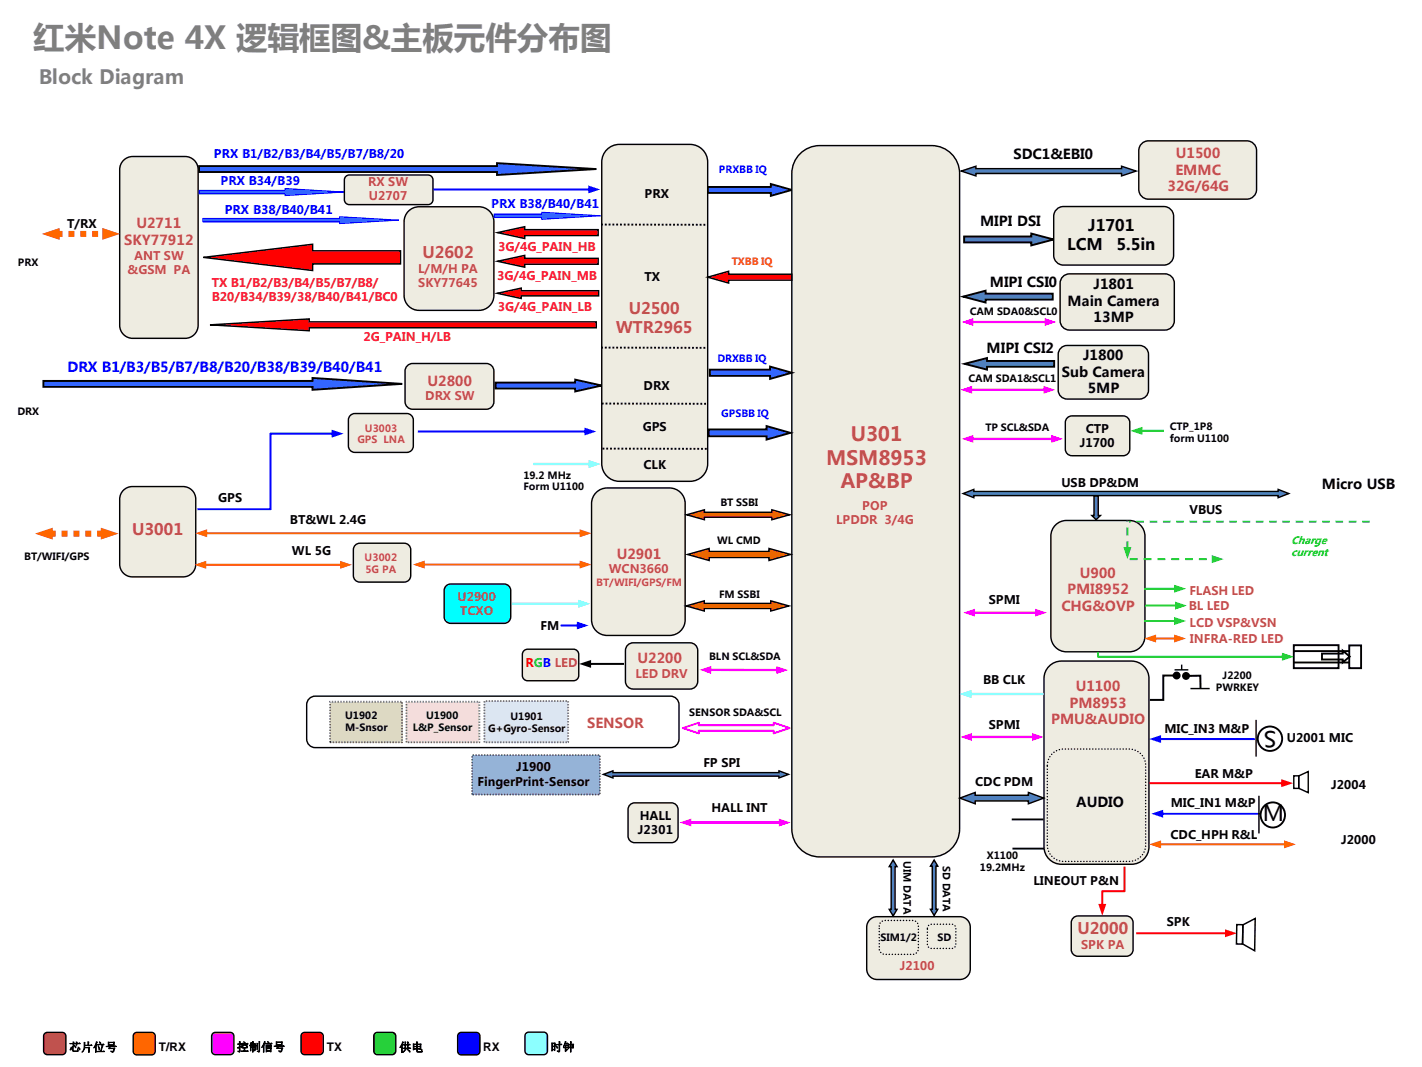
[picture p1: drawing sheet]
<svg xmlns="http://www.w3.org/2000/svg" width="254mm" height="190mm" viewBox="0 0 254 190" stroke-linecap="round" stroke-linejoin="round" font-family="sans-serif">
<defs><g id="words">
<text font-size="5.6" fill="#7f7f7f" x="5.9" y="8.8">红米Note 4X 逻辑框图&amp;主板元件分布图</text>
<g font-size="3.9">
<text x="228" y="130.5" transform="rotate(-180 228 130.5)">S</text>
<text x="225.6" y="146.6">M</text>
</g>
<text font-size="3.5" fill="#7f7f7f" x="6.9" y="14.9">Block Diagram</text>
<g font-size="3.5" fill="#c0504d">
<text x="147.6" y="82.9">MSM8953</text>
<text x="152" y="78.7">U301</text>
<text x="150.1" y="87.2">AP&amp;BP</text>
</g>
<g font-size="2.8">
<text x="194.4" y="41.2">J1701</text>
<text x="190.6" y="44.6">LCM</text>
<text x="199.4" y="44.6">5.5in</text>
</g>
<g font-size="2.8" fill="#c0504d">
<text x="75.5" y="46">U2602</text>
<text x="110" y="59.4">WTR2965</text>
<text x="112.3" y="56">U2500</text>
<text x="23.6" y="95.5">U3001</text>
<text x="192.4" y="166.7">U2000</text>
</g>
<g font-size="2.5">
<text x="181" y="28.3">SDC1&amp;EBI0</text>
<text x="175.1" y="40.3">MIPI DSI</text>
<text x="176.8" y="51.3">MIPI CSI0</text>
<text x="195.4" y="51.6">J1801</text>
<text x="190.7" y="54.6">Main Camera</text>
<text x="195.4" y="57.5">13MP</text>
<text x="176.2" y="63.1">MIPI CSI2</text>
<text x="193.5" y="64.3">J1800</text>
<text x="189.7" y="67.3">Sub Camera</text>
<text x="194.3" y="70.2">5MP</text>
<text x="236.1" y="87.3">Micro USB</text>
<text x="192.2" y="144.1">AUDIO</text>
</g>
<g font-size="2.5" fill="#c0504d">
<text x="210" y="28.2">U1500</text>
<text x="208.6" y="34.1">32G/64G</text>
<text x="210" y="31.2">EMMC</text>
<text x="24.4" y="40.8">U2711</text>
<text x="22.2" y="43.7">SKY77912</text>
<text x="76.4" y="68.8">U2800</text>
<text x="110.2" y="99.7">U2901</text>
<text x="190.6" y="106.1">PMI8952</text>
<text x="192.9" y="103.1">U900</text>
<text x="189.6" y="109.1">CHG&amp;OVP</text>
<text x="113.9" y="118.4">U2200</text>
<text x="192.2" y="123.4">U1100</text>
<text x="104.9" y="129.9">SENSOR</text>
<text x="187.7" y="129.3">PMU&amp;AUDIO</text>
<text x="191" y="126.4">PM8953</text>
</g>
<text font-size="2.5" fill="#00f" x="12.1" y="66.5">DRX B1/B3/B5/B7/B8/B20/B38/B39/B40/B41</text>
<g font-size="2.1" fill="#00f">
<text x="38.2" y="28.2">PRX B1/B2/B3/B4/B5/B7/B8/20</text>
<text x="39.4" y="33.1">PRX B34/B39</text>
<text x="40.2" y="38.1">PRX B38/B40/B41</text>
<text x="87.7" y="37.1">PRX B38/B40/B41</text>
</g>
<g font-size="2.1" fill="#c0504d">
<text x="65.8" y="33.2">RX SW</text>
<text x="65.9" y="35.7">U2707</text>
<text x="24" y="46.4">ANT SW</text>
<text x="22.8" y="48.9">&amp;GSM PA</text>
<text x="74.7" y="48.7">L/M/H PA</text>
<text x="74.7" y="51.3">SKY77645</text>
<text x="76" y="71.5">DRX SW</text>
<text x="149.4" y="93.6">LPDDR 3/4G</text>
<text x="154" y="91">POP</text>
<text x="81.7" y="107.3">U2900</text>
<text x="108.8" y="102.4">WCN3660</text>
<text x="212.4" y="106.2">FLASH LED</text>
<text x="82.2" y="109.8">TCXO</text>
<text x="212.4" y="108.9">BL LED</text>
<text x="212.5" y="111.9">LCD VSP&amp;VSN</text>
<text x="212.5" y="114.9">INFRA-RED LED</text>
<text x="113.5" y="121">LED DRV</text>
<text x="160.7" y="173.1">J2100</text>
<text x="193.1" y="169.4">SPK PA</text>
</g>
<g font-size="2.1">
<text x="115.1" y="35.3">PRX</text>
<text x="12" y="40.7">T/RX</text>
<text x="115.1" y="50.2">TX</text>
<text x="115" y="69.7">DRX</text>
<text x="114.8" y="77">GPS</text>
<text x="194" y="77.2">CTP</text>
<text x="115" y="83.8">CLK</text>
<text x="192.9" y="79.8">J1700</text>
<text x="39" y="89.6">GPS</text>
<text x="189.6" y="86.9">USB DP&amp;DM</text>
<text x="51.8" y="93.6">BT&amp;WL 2.4G</text>
<text x="212.5" y="91.7">VBUS</text>
<text x="52.1" y="99.1">WL 5G</text>
<text x="176.6" y="107.8">SPMI</text>
<text x="96.5" y="112.4">FM</text>
<text x="175.6" y="122.1">BB CLK</text>
<text x="176.6" y="130.2">SPMI</text>
<text x="208" y="130.9">MIC_IN3 M&amp;P</text>
<text x="92.2" y="137.7">J1900</text>
<text x="125.6" y="137">FP SPI</text>
<text x="229.9" y="132.4">U2001 MIC</text>
<text x="85.3" y="140.3">FingerPrint-Sensor</text>
<text x="174.2" y="140.3">CDC PDM</text>
<text x="213.4" y="138.9">EAR M&amp;P</text>
<text x="237.8" y="140.9">J2004</text>
<text x="114" y="149">J2301</text>
<text x="114.3" y="146.4">HALL</text>
<text x="127.1" y="145.1">HALL INT</text>
<text x="209.1" y="149.9">CDC_HPH R&amp;L</text>
<text x="209.1" y="144.1">MIC_IN1 M&amp;P</text>
<text x="239.6" y="150.6">J2000</text>
<text x="184.6" y="158">LINEOUT P&amp;N</text>
<text x="208.4" y="165.4">SPK</text>
<text x="12.3" y="187.7">芯片位号</text>
<text x="28.3" y="187.7">T/RX</text>
<text x="42.3" y="187.7">控制信号</text>
<text x="58.4" y="187.7">TX</text>
<text x="71.3" y="187.7">供电</text>
<text x="86.3" y="187.7">RX</text>
<text x="98.4" y="187.7">时钟</text>
</g>
<g font-size="2.1" fill="#ff1b1b">
<text x="89" y="44.9">3G/4G_PAIN_HB</text>
<text x="37.8" y="51.2">TX B1/B2/B3/B4/B5/B7/B8/</text>
<text x="37.8" y="53.7">B20/B34/B39/38/B40/B41/BC0</text>
<text x="88.8" y="50">3G/4G_PAIN_MB</text>
<text x="88.9" y="55.5">3G/4G_PAIN_LB</text>
<text x="64.9" y="60.9">2G_PAIN_H/LB</text>
</g>
<text font-size="2.1" fill="#f00" x="93.9" y="119.1">RGB LED</text>
<g font-size="1.9" fill="#0c0">
<text x="230.7" y="97.2">Charge</text>
<text x="230.7" y="99.3">current</text>
</g>
<g font-size="1.8" fill="#00f">
<text x="128.4" y="30.9">PRXBB IQ</text>
<text x="128.1" y="64.7">DRXBB IQ</text>
<text x="128.8" y="74.5">GPSBB IQ</text>
</g>
<g font-size="1.8">
<text x="3.2" y="47.5">PRX</text>
<text x="173.2" y="56.2">CAM SDA0&amp;SCL0</text>
<text x="173" y="68.2">CAM SDA1&amp;SCL1</text>
<text x="3.1" y="74.1">DRX</text>
<text x="176" y="77">TP SCL&amp;SDA</text>
<text x="209" y="76.8">CTP_1P8</text>
<text x="209" y="78.9">form U1100</text>
<text x="93.5" y="85.4">19.2 MHz</text>
<text x="93.5" y="87.6">Form U1100</text>
<text x="128.7" y="90.4">BT SSBI</text>
<text x="4.3" y="99.9">BT/WIFI/GPS</text>
<text x="128.1" y="97">WL CMD</text>
<text x="128.5" y="106.7">FM SSBI</text>
<text x="126.7" y="117.9">BLN SCL&amp;SDA</text>
<text x="217.2" y="123.3">PWRKEY</text>
<text x="218.4" y="121.2">J2200</text>
<text x="61.6" y="128.4">U1902</text>
<text x="61.6" y="130.6">M-Snsor</text>
<text x="73.7" y="130.6">L&amp;P_Sensor</text>
<text x="76.1" y="128.4">U1900</text>
<text x="87.2" y="130.6">G+Gyro-Sensor</text>
<text x="91.2" y="128.5">U1901</text>
<text x="123.1" y="127.8">SENSOR SDA&amp;SCL</text>
<text x="161.4" y="153.7" transform="rotate(90 161.4 153.7)">UIM DATA</text>
<text x="168.4" y="154.6" transform="rotate(90 168.4 154.6)">SD DATA</text>
<text x="175" y="155.5">19.2MHz</text>
<text x="176.3" y="153.4">X1100</text>
<text x="157.3" y="168.1">SIM1/2</text>
<text x="167.5" y="168.1">SD</text>
</g>
<text font-size="1.8" fill="#f30" x="130.7" y="47.3">TXBB IQ</text>
<g font-size="1.8" fill="#c0504d">
<text x="65.2" y="77.1">U3003</text>
<text x="63.8" y="79.2">GPS LNA</text>
<text x="65.1" y="100.2">U3002</text>
<text x="65.3" y="102.3">5G PA</text>
<text x="106.5" y="104.6">BT/WIFI/GPS/FM</text>
</g>
</g></defs>
<path d="M84.3 134.8h22.9v7.1h-22.9z" fill-rule="evenodd" fill="#95b3d7"/>
<path d="M84.2 141.6l.1 .3zM84.4 141.6l.1 .3zM84.2 141.1l.1 .3zM84.4 141.1l.1 .3zM84.2 140.6l.1 .2zM84.4 140.6l.1 .2zM84.2 140.1l.1 .2zM84.4 140.1l.1 .2zM84.2 139.6l.1 .2zM84.4 139.6l.1 .2zM84.2 139.1l.1 .2zM84.4 139.1l.1 .2zM84.2 138.6l.1 .2zM84.4 138.6l.1 .2zM84.2 138l.1 .3zM84.4 138l.1 .3zM84.2 137.5l.1 .3zM84.4 137.5l.1 .3zM84.2 137l.1 .3zM84.4 137l.1 .3zM84.2 136.5l.1 .3zM84.4 136.5l.1 .3zM84.2 136l.1 .3zM84.4 136l.1 .3zM84.2 135.5l.1 .3zM84.4 135.5l.1 .3zM84.2 135l.1 .3zM84.4 135l.1 .3zM84.4 134.7l.3 .1zM84.4 134.9l.3 .1zM84.9 134.7l.3 .1zM84.9 134.9l.3 .1zM85.4 134.7l.3 .1zM85.4 134.9l.3 .1zM85.9 134.7l.3 .1zM85.9 134.9l.3 .1zM86.4 134.7l.3 .1zM86.4 134.9l.3 .1zM87 134.7l.2 .1zM87 134.9l.2 .1zM87.5 134.7l.2 .1zM87.5 134.9l.2 .1zM88 134.7l.2 .1zM88 134.9l.2 .1zM88.5 134.7l.2 .1zM88.5 134.9l.2 .1zM89 134.7l.2 .1zM89 134.9l.2 .1zM89.5 134.7l.2 .1zM89.5 134.9l.2 .1zM90 134.7l.3 .1zM90 134.9l.3 .1zM90.5 134.7l.3 .1zM90.5 134.9l.3 .1zM91 134.7l.3 .1zM91 134.9l.3 .1zM91.5 134.7l.3 .1zM91.5 134.9l.3 .1zM92 134.7l.3 .1zM92 134.9l.3 .1zM92.5 134.7l.3 .1zM92.5 134.9l.3 .1zM93 134.7l.3 .1zM93 134.9l.3 .1zM93.6 134.7l.2 .1zM93.6 134.9l.2 .1zM94.1 134.7l.2 .1zM94.1 134.9l.2 .1zM94.6 134.7l.2 .1zM94.6 134.9l.2 .1zM95.1 134.7l.2 .1zM95.1 134.9l.2 .1zM95.6 134.7l.2 .1zM95.6 134.9l.2 .1zM96.1 134.7l.3 .1zM96.1 134.9l.3 .1zM96.6 134.7l.3 .1zM96.6 134.9l.3 .1zM97.1 134.7l.3 .1zM97.1 134.9l.3 .1zM97.6 134.7l.3 .1zM97.6 134.9l.3 .1zM98.1 134.7l.3 .1zM98.1 134.9l.3 .1zM98.6 134.7l.3 .1zM98.6 134.9l.3 .1zM99.1 134.7l.3 .1zM99.1 134.9l.3 .1zM99.7 134.7l.2 .1zM99.7 134.9l.2 .1zM100.2 134.7l.2 .1zM100.2 134.9l.2 .1zM100.7 134.7l.2 .1zM100.7 134.9l.2 .1zM101.2 134.7l.2 .1zM101.2 134.9l.2 .1zM101.7 134.7l.2 .1zM101.7 134.9l.2 .1zM102.2 134.7l.2 .1zM102.2 134.9l.2 .1zM102.7 134.7l.3 .1zM102.7 134.9l.3 .1zM103.2 134.7l.3 .1zM103.2 134.9l.3 .1zM103.7 134.7l.3 .1zM103.7 134.9l.3 .1zM104.2 134.7l.3 .1zM104.2 134.9l.3 .1zM104.7 134.7l.3 .1zM104.7 134.9l.3 .1zM105.2 134.7l.3 .1zM105.2 134.9l.3 .1zM105.7 134.7l.3 .1zM105.7 134.9l.3 .1zM106.3 134.7l.2 .1zM106.3 134.9l.2 .1zM106.8 134.7l.2 .1zM106.8 134.9l.2 .1zM107.2 134.9l.1 .3zM107.1 134.9v.3zM107.2 135.4l.1 .3zM107.1 135.4v.3zM107.2 135.9l.1 .3zM107.1 135.9v.3zM107.2 136.4l.1 .3zM107.1 136.4v.3zM107.2 136.9l.1 .3zM107.1 136.9v.3zM107.2 137.5l.1 .2zM107.1 137.5v.2zM107.2 138l.1 .2zM107.1 138v.2zM107.2 138.5l.1 .2zM107.1 138.5v.2zM107.2 139l.1 .2zM107.1 139v.2zM107.2 139.5l.1 .2zM107.1 139.5v.2zM107.2 140l.1 .3zM107.1 140v.3zM107.2 140.5l.1 .3zM107.1 140.5v.3zM107.2 141l.1 .3zM107.1 141v.3zM107.2 141.5l.1 .3zM107.1 141.5v.3zM106.8 141.9l.2 .1zM106.8 141.7l.2 .1zM106.3 141.9l.2 .1zM106.3 141.7l.2 .1zM105.7 141.9l.3 .1zM105.7 141.7l.3 .1zM105.2 141.9l.3 .1zM105.2 141.7l.3 .1zM104.7 141.9l.3 .1zM104.7 141.7l.3 .1zM104.2 141.9l.3 .1zM104.2 141.7l.3 .1zM103.7 141.9l.3 .1zM103.7 141.7l.3 .1zM103.2 141.9l.3 .1zM103.2 141.7l.3 .1zM102.7 141.9l.3 .1zM102.7 141.7l.3 .1zM102.2 141.9l.2 .1zM102.2 141.7l.2 .1zM101.7 141.9l.2 .1zM101.7 141.7l.2 .1zM101.2 141.9l.2 .1zM101.2 141.7l.2 .1zM100.7 141.9l.2 .1zM100.7 141.7l.2 .1zM100.2 141.9l.2 .1zM100.2 141.7l.2 .1zM99.7 141.9l.2 .1zM99.7 141.7l.2 .1zM99.1 141.9l.3 .1zM99.1 141.7l.3 .1zM98.6 141.9l.3 .1zM98.6 141.7l.3 .1zM98.1 141.9l.3 .1zM98.1 141.7l.3 .1zM97.6 141.9l.3 .1zM97.6 141.7l.3 .1zM97.1 141.9l.3 .1zM97.1 141.7l.3 .1zM96.6 141.9l.3 .1zM96.6 141.7l.3 .1zM96.1 141.9l.3 .1zM96.1 141.7l.3 .1zM95.6 141.9l.2 .1zM95.6 141.7l.2 .1zM95.1 141.9l.2 .1zM95.1 141.7l.2 .1zM94.6 141.9l.2 .1zM94.6 141.7l.2 .1zM94.1 141.9l.2 .1zM94.1 141.7l.2 .1zM93.6 141.9l.2 .1zM93.6 141.7l.2 .1zM93 141.9l.3 .1zM93 141.7l.3 .1zM92.5 141.9l.3 .1zM92.5 141.7l.3 .1zM92 141.9l.3 .1zM92 141.7l.3 .1zM91.5 141.9l.3 .1zM91.5 141.7l.3 .1zM91 141.9l.3 .1zM91 141.7l.3 .1zM90.5 141.9l.3 .1zM90.5 141.7l.3 .1zM90 141.9l.3 .1zM90 141.7l.3 .1zM89.5 141.9l.2 .1zM89.5 141.7l.2 .1zM89 141.9l.2 .1zM89 141.7l.2 .1zM88.5 141.9l.2 .1zM88.5 141.7l.2 .1zM88 141.9l.2 .1zM88 141.7l.2 .1zM87.5 141.9l.2 .1zM87.5 141.7l.2 .1zM87 141.9l.2 .1zM87 141.7l.2 .1zM86.4 141.9l.3 .1zM86.4 141.7l.3 .1zM85.9 141.9l.3 .1zM85.9 141.7l.3 .1zM85.4 141.9l.3 .1zM85.4 141.7l.3 .1zM84.9 141.9l.3 .1zM84.9 141.7l.3 .1zM84.4 141.9l.3 .1zM84.4 141.7l.3 .1z" fill="#000"/>
<path d="M155.4 164.2l.8-.5h.5h14.7a1.87 1.87 0 0 1 1.9 1.8v7.5a1.87 1.87 0 0 1-1.9 1.9h-14.7a1.87 1.87 0 0 1-1.9-1.9v-7.5l.1-.5z" fill-rule="evenodd" fill="#eeece1"/>
<path d="M155.4 164.2l.8-.5h.5h14.7a1.87 1.87 0 0 1 1.9 1.8v7.5a1.87 1.87 0 0 1-1.9 1.9h-14.7a1.87 1.87 0 0 1-1.9-1.9v-7.5l.1-.5z" fill="none" stroke="#000" stroke-width=".25"/>
<path d="M7.7 68h48.1v-.5l16 1-16 1.1v-.5h-48.1z" fill-rule="evenodd" fill="#36f"/>
<path d="M7.7 68h48.1v-.5l16 1-16 1.1v-.5h-48.1z" fill="none" stroke="#000" stroke-width=".34"/>
<path d="M35.6 29.7h53.2v-.6l17.7 1.1-17.7 1v-.5h-53.2z" fill-rule="evenodd" fill="#36f"/>
<path d="M35.6 29.7h53.2v-.6l17.7 1.1-17.7 1v-.5h-53.2z" fill="none" stroke="#000" stroke-width=".34"/>
<path d="M126.4 33.4h11.3v-.5l3.7 1-3.7 1.1v-.6h-11.3z" fill-rule="evenodd" fill="#36f"/>
<path d="M126.4 33.4h11.3v-.5l3.7 1-3.7 1.1v-.6h-11.3z" fill="none" stroke="#000" stroke-width=".34"/>
<path d="M172.2 42.2h12v-.5l4 1.1-4 1v-.5h-12z" fill-rule="evenodd" fill="#4f81bd"/>
<path d="M172.2 42.2h12v-.5l4 1.1-4 1v-.5h-12z" fill="none" stroke="#000" stroke-width=".34"/>
<path d="M172 53l4-1.1v.5h12v1.1h-12v.5z" fill-rule="evenodd" fill="#4f81bd"/>
<path d="M172 53l4-1.1v.5h12v1.1h-12v.5z" fill="none" stroke="#000" stroke-width=".34"/>
<path d="M172.3 65l4-1.1v.5h12v1.1h-12v.5z" fill-rule="evenodd" fill="#4f81bd"/>
<path d="M172.3 65l4-1.1v.5h12v1.1h-12v.5z" fill="none" stroke="#000" stroke-width=".34"/>
<path d="M24 184.5l.4-.2h2.7a.66 .66 0 0 1 .6 .7v2.7a.66 .66 0 0 1-.6 .6h-2.7a.66 .66 0 0 1-.6-.6v-2.7z" fill-rule="evenodd" fill="#f60"/>
<path d="M24 184.5l.4-.2h2.7a.66 .66 0 0 1 .6 .7v2.7a.66 .66 0 0 1-.6 .6h-2.7a.66 .66 0 0 1-.6-.6v-2.7z" fill="none" stroke="#000" stroke-width=".25"/>
<path d="M54 184.5l.4-.2h2.7a.66 .66 0 0 1 .6 .7v2.6a.66 .66 0 0 1-.6 .7h-2.7a.66 .66 0 0 1-.6-.7v-2.6z" fill-rule="evenodd" fill="#f00"/>
<path d="M54 184.5l.4-.2h2.7a.66 .66 0 0 1 .6 .7v2.6a.66 .66 0 0 1-.6 .7h-2.7a.66 .66 0 0 1-.6-.7v-2.6z" fill="none" stroke="#000" stroke-width=".25"/>
<path d="M81.9 184.5l.5-.2h2.7a.66 .66 0 0 1 .6 .7v2.7a.66 .66 0 0 1-.6 .6h-2.7a.66 .66 0 0 1-.7-.6v-2.7z" fill-rule="evenodd" fill="#00f"/>
<path d="M81.9 184.5l.5-.2h2.7a.66 .66 0 0 1 .6 .7v2.7a.66 .66 0 0 1-.6 .6h-2.7a.66 .66 0 0 1-.7-.6v-2.7z" fill="none" stroke="#000" stroke-width=".25"/>
<path d="M67 184.5l.4-.2h2.6a.66 .66 0 0 1 .7 .7v2.6a.66 .66 0 0 1-.7 .7h-2.6a.66 .66 0 0 1-.6-.7v-2.6z" fill-rule="evenodd" fill="#0c0"/>
<path d="M67 184.5l.4-.2h2.6a.66 .66 0 0 1 .7 .7v2.6a.66 .66 0 0 1-.7 .7h-2.6a.66 .66 0 0 1-.6-.7v-2.6z" fill="none" stroke="#000" stroke-width=".25"/>
<path d="M8 184.5l.5-.2h2.6a.66 .66 0 0 1 .7 .7v2.6a.66 .66 0 0 1-.7 .7h-2.6a.66 .66 0 0 1-.7-.7v-2.6z" fill-rule="evenodd" fill="#c0504d"/>
<path d="M8 184.5l.5-.2h2.6a.66 .66 0 0 1 .7 .7v2.6a.66 .66 0 0 1-.7 .7h-2.6a.66 .66 0 0 1-.7-.7v-2.6z" fill="none" stroke="#000" stroke-width=".25"/>
<path d="M38 184.5l.5-.2h2.6a.66 .66 0 0 1 .7 .7v2.6a.66 .66 0 0 1-.7 .7h-2.6a.66 .66 0 0 1-.7-.7v-2.6z" fill-rule="evenodd" fill="#d03ad2"/>
<path d="M38 184.5l.5-.2h2.6a.66 .66 0 0 1 .7 .7v2.6a.66 .66 0 0 1-.7 .7h-2.6a.66 .66 0 0 1-.7-.7v-2.6z" fill="none" stroke="#000" stroke-width=".25"/>
<path d="M94 184.5l.4-.2h2.7a.67 .67 0 0 1 .7 .6v2.7a.67 .67 0 0 1-.7 .7h-2.7a.67 .67 0 0 1-.6-.7v-2.7z" fill-rule="evenodd" fill="#6ff"/>
<path d="M94 184.5l.4-.2h2.7a.67 .67 0 0 1 .7 .6v2.7a.67 .67 0 0 1-.7 .7h-2.7a.67 .67 0 0 1-.6-.7v-2.7z" fill="none" stroke="#000" stroke-width=".25"/>
<path d="M88.5 68.3h14.2v-.5l4.8 1-4.8 1.1v-.5h-14.2z" fill-rule="evenodd" fill="#36f"/>
<path d="M88.5 68.3h14.2v-.5l4.8 1-4.8 1.1v-.5h-14.2z" fill="none" stroke="#000" stroke-width=".34"/>
<path d="M88.8 52.4l4.3-1v.5h13.8v.9h-13.8v.5z" fill-rule="evenodd" fill="#f00"/>
<path d="M88.8 52.4l4.3-1v.5h13.8v.9h-13.8v.5z" fill="none" stroke="#000" stroke-width=".25"/>
<path d="M91.4 107.6v.4h12.2v-.4zM103.3 107.1v1.4l2.1-.7z" fill="#6ff"/>
<path d="M143.2 27.2a5 5 0 0 1 3.2-1.2h20a5 5 0 0 1 5 5v117a5 5 0 0 1-5 5h-20a5 5 0 0 1-5-5v-117a5 5 0 0 1 1.8-3.8z" fill-rule="evenodd" fill="#eeece1"/>
<path d="M143.2 27.2a5 5 0 0 1 3.2-1.2h20a5 5 0 0 1 5 5v117a5 5 0 0 1-5 5h-20a5 5 0 0 1-5-5v-117a5 5 0 0 1 1.8-3.8z" fill="none" stroke="#000" stroke-width=".25"/>
<path d="M108.4 26.7a3.1 3.1 0 0 1 2.2-.9h12.7a3.2 3.2 0 0 1 3.1 3.1v53.9a3.2 3.2 0 0 1-3.1 3.1h-12.7a3.2 3.2 0 0 1-3.1-3.1v-53.9a3.1 3.1 0 0 1 .9-2.2z" fill-rule="evenodd" fill="#eeece1"/>
<path d="M108.4 26.7a3.1 3.1 0 0 1 2.2-.9h12.7a3.2 3.2 0 0 1 3.1 3.1v53.9a3.2 3.2 0 0 1-3.1 3.1h-12.7a3.2 3.2 0 0 1-3.1-3.1v-53.9a3.1 3.1 0 0 1 .9-2.2z" fill="none" stroke="#000" stroke-width=".25"/>
<path d="M203.9 25.7l.8-.5 .4-.1h17.6a1.73 1.73 0 0 1 1.8 1.8v6.9a1.73 1.73 0 0 1-1.8 1.8h-17.6a1.73 1.73 0 0 1-1.7-1.8v-6.9l.1-.5z" fill-rule="evenodd" fill="#eeece1"/>
<path d="M203.9 25.7l.8-.5 .4-.1h17.6a1.73 1.73 0 0 1 1.8 1.8v6.9a1.73 1.73 0 0 1-1.8 1.8h-17.6a1.73 1.73 0 0 1-1.7-1.8v-6.9l.1-.5z" fill="none" stroke="#000" stroke-width=".25"/>
<path d="M189.8 49.4l.8-.4 .4-.1h17.1a1.67 1.67 0 0 1 1.7 1.7v6.7a1.67 1.67 0 0 1-1.7 1.6h-17.1a1.67 1.67 0 0 1-1.6-1.6v-6.7v-.5z" fill-rule="evenodd" fill="#eeece1"/>
<path d="M189.8 49.4l.8-.4 .4-.1h17.1a1.67 1.67 0 0 1 1.7 1.7v6.7a1.67 1.67 0 0 1-1.7 1.6h-17.1a1.67 1.67 0 0 1-1.6-1.6v-6.7v-.5z" fill="none" stroke="#000" stroke-width=".25"/>
<path d="M188.7 37.4l.8-.5h.5h17.9a1.74 1.74 0 0 1 1.7 1.7v7a1.74 1.74 0 0 1-1.7 1.7h-17.9a1.74 1.74 0 0 1-1.8-1.7v-7l.1-.4z" fill-rule="evenodd" fill="#eeece1"/>
<path d="M188.7 37.4l.8-.5h.5h17.9a1.74 1.74 0 0 1 1.7 1.7v7a1.74 1.74 0 0 1-1.7 1.7h-17.9a1.74 1.74 0 0 1-1.8-1.7v-7l.1-.4z" fill="none" stroke="#000" stroke-width=".25"/>
<path d="M189.3 62.3l.8-.5 .5-.1h13a1.59 1.59 0 0 1 1.5 1.6v6.4a1.59 1.59 0 0 1-1.5 1.5h-13a1.59 1.59 0 0 1-1.6-1.5v-6.4z" fill-rule="evenodd" fill="#eeece1"/>
<path d="M189.3 62.3l.8-.5 .5-.1h13a1.59 1.59 0 0 1 1.5 1.6v6.4a1.59 1.59 0 0 1-1.5 1.5h-13a1.59 1.59 0 0 1-1.6-1.5v-6.4z" fill="none" stroke="#000" stroke-width=".25"/>
<path d="M21.9 28.8a2.33 2.33 0 0 1 1.8-.9h9.4a2.33 2.33 0 0 1 2.3 2.4v27.8a2.33 2.33 0 0 1-2.3 2.3h-9.4a2.33 2.33 0 0 1-2.3-2.3v-27.8v-.6z" fill-rule="evenodd" fill="#eeece1"/>
<path d="M21.9 28.8a2.33 2.33 0 0 1 1.8-.9h9.4a2.33 2.33 0 0 1 2.3 2.4v27.8a2.33 2.33 0 0 1-2.3 2.3h-9.4a2.33 2.33 0 0 1-2.3-2.3v-27.8v-.6z" fill="none" stroke="#000" stroke-width=".25"/>
<path d="M72.8 37.9a2.67 2.67 0 0 1 2.1-1h10.6a2.67 2.67 0 0 1 2.7 2.7v13.1a2.67 2.67 0 0 1-2.7 2.7h-10.6a2.67 2.67 0 0 1-2.7-2.7v-13.1v-.6z" fill-rule="evenodd" fill="#eeece1"/>
<path d="M72.8 37.9a2.67 2.67 0 0 1 2.1-1h10.6a2.67 2.67 0 0 1 2.7 2.7v13.1a2.67 2.67 0 0 1-2.7 2.7h-10.6a2.67 2.67 0 0 1-2.7-2.7v-13.1v-.6z" fill="none" stroke="#000" stroke-width=".25"/>
<path d="M107.4 40.1h18.9" fill="none" stroke="#000" stroke-width=".34" stroke-dasharray=".3 .3" stroke-linecap="butt"/>
<path d="M171.7 30.5l2.6-.8v.4h26v-.4l2.6 .8-2.6 .9v-.4h-26v.4z" fill-rule="evenodd" fill="#4f81bd"/>
<path d="M171.7 30.5l2.6-.8v.4h26v-.4l2.6 .8-2.6 .9v-.4h-26v.4z" fill="none" stroke="#000" stroke-width=".25"/>
<path d="M10.1 41.2h1.1v1.1h-1.1zM12.2 41.2h1.1v1.1h-1.1zM14.4 41.2h1v1.1h-1zM16.5 41.2h1v1.1h-1zM18.6 41.2h.2v1.1h-.2zM7.5 41.8l3.1-1.1v2.1zM18.3 40.7l3.1 1.1-3.1 1z" fill="#f60"/>
<path d="M126.4 49.5l3.8-1.1v.6h11.2v1h-11.2v.5z" fill-rule="evenodd" fill="#f00"/>
<path d="M126.4 49.5l3.8-1.1v.6h11.2v1h-11.2v.5z" fill="none" stroke="#000" stroke-width=".25"/>
<path d="M72.9 65.2l.8-.3h13.2a1.36 1.36 0 0 1 1.3 1.4v5.4a1.36 1.36 0 0 1-1.3 1.4h-13.2a1.36 1.36 0 0 1-1.4-1.4v-5.4l.1-.5z" fill-rule="evenodd" fill="#eeece1"/>
<path d="M72.9 65.2l.8-.3h13.2a1.36 1.36 0 0 1 1.3 1.4v5.4a1.36 1.36 0 0 1-1.3 1.4h-13.2a1.36 1.36 0 0 1-1.4-1.4v-5.4l.1-.5z" fill="none" stroke="#000" stroke-width=".25"/>
<path d="M93.6 116.2l.6-.3h8.2a.94 .94 0 0 1 1 .9v3.8a.94 .94 0 0 1-1 .9h-8.2a.94 .94 0 0 1-.9-.9v-3.8z" fill-rule="evenodd" fill="#eeece1"/>
<path d="M93.6 116.2l.6-.3h8.2a.94 .94 0 0 1 1 .9v3.8a.94 .94 0 0 1-1 .9h-8.2a.94 .94 0 0 1-.9-.9v-3.8z" fill="none" stroke="#000" stroke-width=".25"/>
<path d="M231.1 115.2h8v4.1h-8zM231.1 118.3h10M231.1 116.2h10M236.1 116.7h3.7v-.5l1.3 1-1.3 1.1v-.5h-3.7zM241 115.2h2.1v4.1h-2.1z" fill="none" stroke="#000" stroke-width=".34"/>
<path d="M107.4 62.1h18.9M107.6 80.1h19" fill="none" stroke="#000" stroke-width=".34" stroke-dasharray=".3 .3" stroke-linecap="butt"/>
<path d="M126.8 66h10.8v-.6l3.8 1.1-3.8 1.1v-.5h-10.8z" fill-rule="evenodd" fill="#36f"/>
<path d="M126.8 66h10.8v-.6l3.8 1.1-3.8 1.1v-.5h-10.8z" fill="none" stroke="#000" stroke-width=".34"/>
<path d="M95.3 82.6v.5h10.2v-.5zM105.2 82.1v1.5l2.1-.8z" fill="#6ff"/>
<path d="M106.3 88.2a2.78 2.78 0 0 1 2.2-1.1h11.1a2.79 2.79 0 0 1 2.8 2.8v20.8a2.79 2.79 0 0 1-2.8 2.8h-11.1a2.79 2.79 0 0 1-2.8-2.8v-20.8v-.6z" fill-rule="evenodd" fill="#eeece1"/>
<path d="M106.3 88.2a2.78 2.78 0 0 1 2.2-1.1h11.1a2.79 2.79 0 0 1 2.8 2.8v20.8a2.79 2.79 0 0 1-2.8 2.8h-11.1a2.79 2.79 0 0 1-2.8-2.8v-20.8v-.6z" fill="none" stroke="#000" stroke-width=".25"/>
<path d="M8.9 94.7h1v1.1h-1zM11 94.7h1.1v1.1h-1.1zM13.1 94.7h1.1v1.1h-1.1zM15.2 94.7h1.1v1.1h-1.1zM17.4 94.7h1v1.1h-1zM6.2 95.3l3.2-1.1v2.1zM18 94.2l3.2 1.1-3.2 1z" fill="#f60"/>
<path d="M22 87.5l1-.6h.6h9.1a2.26 2.26 0 0 1 2.3 2.2v11.6a2.26 2.26 0 0 1-2.3 2.3h-9.1a2.26 2.26 0 0 1-2.2-2.3v-11.6l.1-.6z" fill-rule="evenodd" fill="#eeece1"/>
<path d="M22 87.5l1-.6h.6h9.1a2.26 2.26 0 0 1 2.3 2.2v11.6a2.26 2.26 0 0 1-2.3 2.3h-9.1a2.26 2.26 0 0 1-2.2-2.3v-11.6l.1-.6z" fill="none" stroke="#000" stroke-width=".25"/>
<g fill="#f60">
<path d="M36.6 95h67.3v.4h-67.3zM34.9 95.2l2.1-.7v1.4zM103.5 94.5l2.2 .7-2.2 .7z"/>
<path d="M36.5 100.7v.3h24.6v-.3zM34.7 100.8l2.1 .7v-1.4zM60.7 100.1v1.4l2.2-.7z"/>
</g>
<path d="M74.6 76.9h30.1v.3h-30.1zM104.4 76.3l2.1 .7-2.1 .8z" fill="#00f"/>
<path d="M62.5 74.3l.5-.4 .4-.1h9.3a1.16 1.16 0 0 1 1.1 1.2v4.6a1.16 1.16 0 0 1-1.1 1.2h-9.3a1.16 1.16 0 0 1-1.2-1.2v-4.6z" fill-rule="evenodd" fill="#eeece1"/>
<path d="M62.5 74.3l.5-.4 .4-.1h9.3a1.16 1.16 0 0 1 1.1 1.2v4.6a1.16 1.16 0 0 1-1.1 1.2h-9.3a1.16 1.16 0 0 1-1.2-1.2v-4.6z" fill="none" stroke="#000" stroke-width=".25"/>
<path d="M79.8 104.5l.7-.2h9.6a1.17 1.17 0 0 1 1.1 1.1v4.7a1.17 1.17 0 0 1-1.1 1.2h-9.6a1.17 1.17 0 0 1-1.2-1.2v-4.7l.1-.3z" fill-rule="evenodd" fill="#0ff"/>
<path d="M79.8 104.5l.7-.2h9.6a1.17 1.17 0 0 1 1.1 1.1v4.7a1.17 1.17 0 0 1-1.1 1.2h-9.6a1.17 1.17 0 0 1-1.2-1.2v-4.7l.1-.3z" fill="none" stroke="#000" stroke-width=".25"/>
<path d="M122.8 99l3.9-1.1v.6h10.7v-.6l3.8 1.1-3.8 1.1v-.6h-10.7v.6z" fill-rule="evenodd" fill="#eb6600"/>
<path d="M122.8 99l3.9-1.1v.6h10.7v-.6l3.8 1.1-3.8 1.1v-.6h-10.7v.6z" fill="none" stroke="#000" stroke-width=".25"/>
<path d="M122.6 108.2l3.2-.9v.4h11.9v-.4l3.2 .9-3.2 .9v-.5h-11.9v.5z" fill-rule="evenodd" fill="#eb6600"/>
<path d="M122.6 108.2l3.2-.9v.4h11.9v-.4l3.2 .9-3.2 .9v-.5h-11.9v.5z" fill="none" stroke="#000" stroke-width=".25"/>
<path d="M122.6 91.9l3.2-.9v.5h12.1v-.5l3.2 .9-3.2 .9v-.4h-12.1v.4z" fill-rule="evenodd" fill="#eb6600"/>
<path d="M122.6 91.9l3.2-.9v.5h12.1v-.5l3.2 .9-3.2 .9v-.4h-12.1v.4z" fill="none" stroke="#000" stroke-width=".25"/>
<path d="M202.9 166.4h16.3v.4h-16.3zM218.8 165.9l2.1 .7-2.1 .7z" fill="#f00"/>
<path d="M207.4 145.1v.4h17.8v-.4zM205.7 145.3l2.1 .7v-1.4z" fill="#00f"/>
<path d="M209.8 119.6h2.5M211.1 118.7v.9M212.6 122.9h3.5" fill="none" stroke="#000" stroke-width=".25"/>
<g fill="#000">
<path d="M207.6 120.4v4.6l.2-.2h-2.4v.3h2.6v-4.5l-.2 .2h2.4v-.4zM209.5 120.6a.71 .71 0 0 0 1.4 0 .71 .71 0 0 0-1.4 0z"/>
<path d="M211.8 120.5l.1 .4 2.5-.1-.2-.2 .1 2.3h.3v-2.4zM211.1 120.7a.75 .75 0 0 0 1.5 0 .75 .75 0 0 0-1.5 0z"/>
</g>
<path d="M188.8 93.5l1.1-.5 .6-.1h11.2a2.8 2.8 0 0 1 2.8 2.8v17.9a2.8 2.8 0 0 1-2.8 2.8h-11.2a2.8 2.8 0 0 1-2.8-2.8v-17.9a2.79 2.79 0 0 1 1.1-2.2z" fill-rule="evenodd" fill="#eeece1"/>
<path d="M188.8 93.5l1.1-.5 .6-.1h11.2a2.8 2.8 0 0 1 2.8 2.8v17.9a2.8 2.8 0 0 1-2.8 2.8h-11.2a2.8 2.8 0 0 1-2.8-2.8v-17.9a2.79 2.79 0 0 1 1.1-2.2z" fill="none" stroke="#000" stroke-width=".25"/>
<path d="M187.2 119.2a3.1 3.1 0 0 1 2.4-1.2h12.5a3.1 3.1 0 0 1 3.1 3.2v30a3.1 3.1 0 0 1-3.1 3.1h-12.5a3.1 3.1 0 0 1-3.1-3.1v-30l.1-.8z" fill-rule="evenodd" fill="#eeece1"/>
<path d="M187.2 119.2a3.1 3.1 0 0 1 2.4-1.2h12.5a3.1 3.1 0 0 1 3.1 3.2v30a3.1 3.1 0 0 1-3.1 3.1h-12.5a3.1 3.1 0 0 1-3.1-3.1v-30l.1-.8z" fill="none" stroke="#000" stroke-width=".25"/>
<path d="M188.2 134.4l1.1-.6 .7-.1h11.7a2.93 2.93 0 0 1 2.9 3v14.2a2.93 2.93 0 0 1-2.9 2.9h-11.7a2.93 2.93 0 0 1-2.9-2.9v-14.2a2.92 2.92 0 0 1 1.1-2.3z" fill-rule="evenodd" fill="#eeece1"/>
<path d="M188.2 134.4l1.1-.6 .7-.1h11.7a2.93 2.93 0 0 1 2.9 3v14.2a2.93 2.93 0 0 1-2.9 2.9h-11.7a2.93 2.93 0 0 1-2.9-2.9v-14.2a2.92 2.92 0 0 1 1.1-2.3z" fill="none" stroke="#000" stroke-width=".25" stroke-dasharray="0 .5"/>
<path d="M180.7 146.3h5.7" fill="none" stroke="#000" stroke-width=".34"/>
<path d="M205.4 139.7h23.8v.3h-23.8zM228.9 139.1l2.1 .7-2.1 .7z" fill="#f00"/>
<path d="M220.9 165.1h1.1l-.1 3.5-1-.1zM222 165.1l2.2-1.1-.1 5.7-2.2-1.2z" fill="none" stroke="#000" stroke-width=".26"/>
<path d="M207 150.6h22.7v.3h-22.7zM205.3 150.7l2.1-.7v1.5zM229.4 150l2.1 .7-2.1 .8z" fill="#f60"/>
<g fill="none" stroke="#000" stroke-width=".34">
<circle cx="226.8" cy="131.9" r="2.18"/>
<circle cx="227.4" cy="145.5" r="2.21"/>
</g>
<path d="M224.4 128.5v6.6M224.9 142.1v6.7" fill="none" stroke="#000" stroke-width=".25"/>
<path d="M207 131.8v.3h17.2v-.3zM205.3 132l2.1 .7v-1.5z" fill="#00f"/>
<path d="M171.4 142.5l2.8-1v.5h9.5v-.5l2.7 1-2.7 1v-.5h-9.5v.5z" fill-rule="evenodd" fill="#4f81bd"/>
<path d="M171.4 142.5l2.8-1v.5h9.5v-.5l2.7 1-2.7 1v-.5h-9.5v.5z" fill="none" stroke="#000" stroke-width=".25"/>
<path d="M191.8 163.8l.7-.3h8.7a1.2 1.2 0 0 1 1.2 1.2v4.8a1.2 1.2 0 0 1-1.2 1.2h-8.7a1.2 1.2 0 0 1-1.2-1.2v-4.8l.1-.3z" fill-rule="evenodd" fill="#eeece1"/>
<path d="M191.8 163.8l.7-.3h8.7a1.2 1.2 0 0 1 1.2 1.2v4.8a1.2 1.2 0 0 1-1.2 1.2h-8.7a1.2 1.2 0 0 1-1.2-1.2v-4.8l.1-.3z" fill="none" stroke="#000" stroke-width=".25"/>
<path d="M173.2 123.7h13.2v.4h-13.2zM171.4 123.9l2.1-.7v1.4z" fill="#6ff"/>
<path d="M55.1 124.9l.7-.5 .5-.1h63.5a1.53 1.53 0 0 1 1.5 1.5v6.1a1.53 1.53 0 0 1-1.5 1.6h-63.5a1.53 1.53 0 0 1-1.5-1.6v-6.1z" fill-rule="evenodd" fill="#fff"/>
<path d="M55.1 124.9l.7-.5 .5-.1h63.5a1.53 1.53 0 0 1 1.5 1.5v6.1a1.53 1.53 0 0 1-1.5 1.6h-63.5a1.53 1.53 0 0 1-1.5-1.6v-6.1z" fill="none" stroke="#000" stroke-width=".25"/>
<path d="M122 130l2.8-1v.5h13.4v-.5l2.9 1-2.9 .9v-.4h-13.4v.4z" fill="none" stroke="#f0f" stroke-width=".35"/>
<path d="M244.6 93.1h-42.9" fill="none" stroke="#00b050" stroke-width=".34" stroke-dasharray="1.4 1" stroke-linecap="butt"/>
<g fill="#00b050">
<path d="M201.8 99.6v.4h1.4v-.4zM204.3 99.6v.4h1.4v-.4zM206.7 99.6v.4h1.5v-.4zM209.2 99.6v.4h1.4v-.4zM211.7 99.6v.4h1.4v-.4zM214.2 99.6v.4h1.4v-.4zM216.6 99.6v.4h.2v-.4zM216.5 99.1v1.4l2.1-.7z"/>
<path d="M201.2 96.6h.4v1.5h-.4zM201.2 94.2h.4v1.4h-.4zM201.2 92.9h.4v.2h-.4zM200.7 97.7h1.4l-.7 2.1z"/>
</g>
<path d="M231.1 138.5h.9v2.3h-.9zM232 138.5l1.7-.7v3.7l-1.7-.8z" fill="none" stroke="#000" stroke-width=".25"/>
<path d="M58.9 125.3h12.9v7.2h-12.9z" fill-rule="evenodd" fill="#ddd9c3"/>
<path d="M58.8 132.3l.1 .2zM59 132.3l.1 .2zM58.8 131.8l.1 .2zM59 131.8l.1 .2zM58.8 131.3l.1 .2zM59 131.3l.1 .2zM58.8 130.8l.1 .2zM59 130.8l.1 .2zM58.8 130.3l.1 .2zM59 130.3l.1 .2zM58.8 129.8l.1 .2zM59 129.8l.1 .2zM58.8 129.2l.1 .3zM59 129.2l.1 .3zM58.8 128.7l.1 .3zM59 128.7l.1 .3zM58.8 128.2l.1 .3zM59 128.2l.1 .3zM58.8 127.7l.1 .3zM59 127.7l.1 .3zM58.8 127.2l.1 .3zM59 127.2l.1 .3zM58.8 126.7l.1 .3zM59 126.7l.1 .3zM58.8 126.2l.1 .2zM59 126.2l.1 .2zM58.8 125.7l.1 .2zM59 125.7l.1 .2zM58.8 125.2l.2-.1-.1 .3zM59 125.3l.1 .1zM59.3 125.1l.2 .1zM59.3 125.3l.2 .1zM59.8 125.1l.2 .1zM59.8 125.3l.2 .1zM60.3 125.1l.2 .1zM60.3 125.3l.2 .1zM60.8 125.1l.2 .1zM60.8 125.3l.2 .1zM61.3 125.1l.3 .1zM61.3 125.3l.3 .1zM61.8 125.1l.3 .1zM61.8 125.3l.3 .1zM62.3 125.1l.3 .1zM62.3 125.3l.3 .1zM62.8 125.1l.3 .1zM62.8 125.3l.3 .1zM63.3 125.1l.3 .1zM63.3 125.3l.3 .1zM63.8 125.1l.3 .1zM63.8 125.3l.3 .1zM64.3 125.1l.3 .1zM64.3 125.3l.3 .1zM64.9 125.1l.2 .1zM64.9 125.3l.2 .1zM65.4 125.1l.2 .1zM65.4 125.3l.2 .1zM65.9 125.1l.2 .1zM65.9 125.3l.2 .1zM66.4 125.1l.2 .1zM66.4 125.3l.2 .1zM66.9 125.1l.2 .1zM66.9 125.3l.2 .1zM67.4 125.1l.2 .1zM67.4 125.3l.2 .1zM67.9 125.1l.3 .1zM67.9 125.3l.3 .1zM68.4 125.1l.3 .1zM68.4 125.3l.3 .1zM68.9 125.1l.3 .1zM68.9 125.3l.3 .1zM69.4 125.1l.3 .1zM69.4 125.3l.3 .1zM69.9 125.1l.3 .1zM69.9 125.3l.3 .1zM70.4 125.1l.3 .1zM70.4 125.3l.3 .1zM71 125.1l.2 .1zM71 125.3l.2 .1zM71.5 125.1l.2 .1zM71.5 125.3l.2 .1zM71.9 125.4l.1 .2zM71.7 125.4l.1 .2zM71.9 125.9l.1 .3zM71.7 125.9l.1 .3zM71.9 126.4l.1 .3zM71.7 126.4l.1 .3zM71.9 126.9l.1 .3zM71.7 126.9l.1 .3zM71.9 127.4l.1 .3zM71.7 127.4l.1 .3zM71.9 127.9l.1 .3zM71.7 127.9l.1 .3zM71.9 128.4l.1 .3zM71.7 128.4l.1 .3zM71.9 128.9l.1 .3zM71.7 128.9l.1 .3zM71.9 129.5l.1 .2zM71.7 129.5l.1 .2zM71.9 130l.1 .2zM71.7 130l.1 .2zM71.9 130.5l.1 .2zM71.7 130.5l.1 .2zM71.9 131l.1 .2zM71.7 131l.1 .2zM71.9 131.5l.1 .2zM71.7 131.5l.1 .2zM71.9 132l.1 .2zM71.7 132l.1 .2zM71.6 132.6l.4-.1-.2 .2zM71.6 132.4l.2 .1zM71.1 132.6l.3 .1zM71.1 132.4l.3 .1zM70.6 132.6l.3 .1zM70.6 132.4l.3 .1zM70.1 132.6l.3 .1zM70.1 132.4l.3 .1zM69.6 132.6l.2 .1zM69.6 132.4l.2 .1zM69.1 132.6l.2 .1zM69.1 132.4l.2 .1zM68.6 132.6l.2 .1zM68.6 132.4l.2 .1zM68.1 132.6l.2 .1zM68.1 132.4l.2 .1zM67.6 132.6l.2 .1zM67.6 132.4l.2 .1zM67.1 132.6l.2 .1zM67.1 132.4l.2 .1zM66.5 132.6l.3 .1zM66.5 132.4l.3 .1zM66 132.6l.3 .1zM66 132.4l.3 .1zM65.5 132.6l.3 .1zM65.5 132.4l.3 .1zM65 132.6l.3 .1zM65 132.4l.3 .1zM64.5 132.6l.3 .1zM64.5 132.4l.3 .1zM64 132.6l.3 .1zM64 132.4l.3 .1zM63.5 132.6l.3 .1zM63.5 132.4l.3 .1zM63 132.6l.2 .1zM63 132.4l.2 .1zM62.5 132.6l.2 .1zM62.5 132.4l.2 .1zM62 132.6l.2 .1zM62 132.4l.2 .1zM61.5 132.6l.2 .1zM61.5 132.4l.2 .1zM61 132.6l.2 .1zM61 132.4l.2 .1zM60.5 132.6l.2 .1zM60.5 132.4l.2 .1zM59.9 132.6l.3 .1zM59.9 132.4l.3 .1zM59.4 132.6l.3 .1zM59.4 132.4l.3 .1zM58.9 132.6l.3 .1zM58.9 132.4l.3 .1z" fill="#000"/>
<path d="M86.5 125.2h15v7.3h-15z" fill-rule="evenodd" fill="#dce6f2"/>
<path d="M86.4 132.3l.1 .2zM86.6 132.3l.1 .2zM86.4 131.8l.1 .2zM86.6 131.8l.1 .2zM86.4 131.3l.1 .2zM86.6 131.3l.1 .2zM86.4 130.8l.1 .2zM86.6 130.8l.1 .2zM86.4 130.3l.1 .2zM86.6 130.3l.1 .2zM86.4 129.8l.1 .2zM86.6 129.8l.1 .2zM86.4 129.2l.1 .3zM86.6 129.2l.1 .3zM86.4 128.7l.1 .3zM86.6 128.7l.1 .3zM86.4 128.2l.1 .3zM86.6 128.2l.1 .3zM86.4 127.7l.1 .3zM86.6 127.7l.1 .3zM86.4 127.2l.1 .3zM86.6 127.2l.1 .3zM86.4 126.7l.1 .3zM86.6 126.7l.1 .3zM86.4 126.2l.1 .2zM86.6 126.2l.1 .2zM86.4 125.7l.1 .2zM86.6 125.7l.1 .2zM86.4 125.2l.1 .2zM86.6 125.2l.1 .2zM86.8 125.1h.2zM86.8 125.2l.2 .1zM87.3 125.1h.2zM87.3 125.2l.2 .1zM87.8 125.1h.3zM87.8 125.2l.3 .1zM88.3 125.1h.3zM88.3 125.2l.3 .1zM88.8 125.1h.3zM88.8 125.2l.3 .1zM89.3 125.1h.3zM89.3 125.2l.3 .1zM89.8 125.1h.3zM89.8 125.2l.3 .1zM90.3 125.1h.3zM90.3 125.2l.3 .1zM90.8 125.1h.3zM90.8 125.2l.3 .1zM91.4 125.1h.2zM91.4 125.2l.2 .1zM91.9 125.1h.2zM91.9 125.2l.2 .1zM92.4 125.1h.2zM92.4 125.2l.2 .1zM92.9 125.1h.2zM92.9 125.2l.2 .1zM93.4 125.1h.2zM93.4 125.2l.2 .1zM93.9 125.1h.2zM93.9 125.2l.2 .1zM94.4 125.1h.3zM94.4 125.2l.3 .1zM94.9 125.1h.3zM94.9 125.2l.3 .1zM95.4 125.1h.3zM95.4 125.2l.3 .1zM95.9 125.1h.3zM95.9 125.2l.3 .1zM96.4 125.1h.3zM96.4 125.2l.3 .1zM96.9 125.1h.3zM96.9 125.2l.3 .1zM97.5 125.1h.2zM97.5 125.2l.2 .1zM98 125.1h.2zM98 125.2l.2 .1zM98.5 125.1h.2zM98.5 125.2l.2 .1zM99 125.1h.2zM99 125.2l.2 .1zM99.5 125.1h.2zM99.5 125.2l.2 .1zM100 125.1h.2zM100 125.2l.2 .1zM100.5 125.1h.3zM100.5 125.2l.3 .1zM101 125.1h.3zM101 125.2l.3 .1zM101.6 125.2v.2zM101.4 125.2l.1 .2zM101.6 125.7v.2zM101.4 125.7l.1 .2zM101.6 126.2v.2zM101.4 126.2l.1 .2zM101.6 126.7v.3zM101.4 126.7l.1 .3zM101.6 127.2v.3zM101.4 127.2l.1 .3zM101.6 127.7v.3zM101.4 127.7l.1 .3zM101.6 128.2v.3zM101.4 128.2l.1 .3zM101.6 128.7v.3zM101.4 128.7l.1 .3zM101.6 129.2v.3zM101.4 129.2l.1 .3zM101.6 129.8v.2zM101.4 129.8l.1 .2zM101.6 130.3v.2zM101.4 130.3l.1 .2zM101.6 130.8v.2zM101.4 130.8l.1 .2zM101.6 131.3v.2zM101.4 131.3l.1 .2zM101.6 131.8v.2zM101.4 131.8l.1 .2zM101.6 132.3v.2l-.1 .2zM101.4 132.3l.1 .2zM101 132.6l.3 .1zM101 132.4l.3 .1zM100.5 132.6l.3 .1zM100.5 132.4l.3 .1zM100 132.6l.2 .1zM100 132.4l.2 .1zM99.5 132.6l.2 .1zM99.5 132.4l.2 .1zM99 132.6l.2 .1zM99 132.4l.2 .1zM98.5 132.6l.2 .1zM98.5 132.4l.2 .1zM98 132.6l.2 .1zM98 132.4l.2 .1zM97.5 132.6l.2 .1zM97.5 132.4l.2 .1zM96.9 132.6l.3 .1zM96.9 132.4l.3 .1zM96.4 132.6l.3 .1zM96.4 132.4l.3 .1zM95.9 132.6l.3 .1zM95.9 132.4l.3 .1zM95.4 132.6l.3 .1zM95.4 132.4l.3 .1zM94.9 132.6l.3 .1zM94.9 132.4l.3 .1zM94.4 132.6l.3 .1zM94.4 132.4l.3 .1zM93.9 132.6l.2 .1zM93.9 132.4l.2 .1zM93.4 132.6l.2 .1zM93.4 132.4l.2 .1zM92.9 132.6l.2 .1zM92.9 132.4l.2 .1zM92.4 132.6l.2 .1zM92.4 132.4l.2 .1zM91.9 132.6l.2 .1zM91.9 132.4l.2 .1zM91.4 132.6l.2 .1zM91.4 132.4l.2 .1zM90.8 132.6l.3 .1zM90.8 132.4l.3 .1zM90.3 132.6l.3 .1zM90.3 132.4l.3 .1zM89.8 132.6l.3 .1zM89.8 132.4l.3 .1zM89.3 132.6l.3 .1zM89.3 132.4l.3 .1zM88.8 132.6l.3 .1zM88.8 132.4l.3 .1zM88.3 132.6l.3 .1zM88.3 132.4l.3 .1zM87.8 132.6l.3 .1zM87.8 132.4l.3 .1zM87.3 132.6l.2 .1zM87.3 132.4l.2 .1zM86.8 132.6l.2 .1zM86.8 132.4l.2 .1z" fill="#000"/>
<path d="M72.6 125.3h13v7.2h-13z" fill-rule="evenodd" fill="#f2dcdb"/>
<path d="M72.5 132.3l.1 .2zM72.6 132.3l.1 .2zM72.5 131.8l.1 .2zM72.6 131.8l.1 .2zM72.5 131.3l.1 .2zM72.6 131.3l.1 .2zM72.5 130.8l.1 .2zM72.6 130.8l.1 .2zM72.5 130.3l.1 .2zM72.6 130.3l.1 .2zM72.5 129.8l.1 .2zM72.6 129.8l.1 .2zM72.5 129.2l.1 .3zM72.6 129.2l.1 .3zM72.5 128.7l.1 .3zM72.6 128.7l.1 .3zM72.5 128.2l.1 .3zM72.6 128.2l.1 .3zM72.5 127.7l.1 .3zM72.6 127.7l.1 .3zM72.5 127.2l.1 .3zM72.6 127.2l.1 .3zM72.5 126.7l.1 .3zM72.6 126.7l.1 .3zM72.5 126.2l.1 .2zM72.6 126.2l.1 .2zM72.5 125.7l.1 .2zM72.6 125.7l.1 .2zM72.5 125.2l.2-.1-.1 .3zM72.6 125.3l.1 .1zM72.9 125.1l.3 .1zM72.9 125.3l.3 .1zM73.4 125.1l.3 .1zM73.4 125.3l.3 .1zM74 125.1l.2 .1zM74 125.3l.2 .1zM74.5 125.1l.2 .1zM74.5 125.3l.2 .1zM75 125.1l.2 .1zM75 125.3l.2 .1zM75.5 125.1l.2 .1zM75.5 125.3l.2 .1zM76 125.1l.2 .1zM76 125.3l.2 .1zM76.5 125.1l.3 .1zM76.5 125.3l.3 .1zM77 125.1l.3 .1zM77 125.3l.3 .1zM77.5 125.1l.3 .1zM77.5 125.3l.3 .1zM78 125.1l.3 .1zM78 125.3l.3 .1zM78.5 125.1l.3 .1zM78.5 125.3l.3 .1zM79 125.1l.3 .1zM79 125.3l.3 .1zM79.5 125.1l.3 .1zM79.5 125.3l.3 .1zM80.1 125.1l.2 .1zM80.1 125.3l.2 .1zM80.6 125.1l.2 .1zM80.6 125.3l.2 .1zM81.1 125.1l.2 .1zM81.1 125.3l.2 .1zM81.6 125.1l.2 .1zM81.6 125.3l.2 .1zM82.1 125.1l.2 .1zM82.1 125.3l.2 .1zM82.6 125.1l.2 .1zM82.6 125.3l.2 .1zM83.1 125.1l.3 .1zM83.1 125.3l.3 .1zM83.6 125.1l.3 .1zM83.6 125.3l.3 .1zM84.1 125.1l.3 .1zM84.1 125.3l.3 .1zM84.6 125.1l.3 .1zM84.6 125.3l.3 .1zM85.1 125.1l.3 .1zM85.1 125.3l.3 .1zM85.7 125.3l.1 .2zM85.5 125.3l.1 .2zM85.7 125.8l.1 .2zM85.5 125.8l.1 .2zM85.7 126.3l.1 .2zM85.5 126.3l.1 .2zM85.7 126.8l.1 .2zM85.5 126.8l.1 .2zM85.7 127.3l.1 .3zM85.5 127.3l.1 .3zM85.7 127.8l.1 .3zM85.5 127.8l.1 .3zM85.7 128.3l.1 .3zM85.5 128.3l.1 .3zM85.7 128.8l.1 .3zM85.5 128.8l.1 .3zM85.7 129.3l.1 .3zM85.5 129.3l.1 .3zM85.7 129.8l.1 .3zM85.5 129.8l.1 .3zM85.7 130.3l.1 .3zM85.5 130.3l.1 .3zM85.7 130.9l.1 .2zM85.5 130.9l.1 .2zM85.7 131.4l.1 .2zM85.5 131.4l.1 .2zM85.7 131.9l.1 .2zM85.5 131.9l.1 .2zM85.7 132.4v.2l-.1 .1zM85.5 132.4l.1 .1zM85 132.6l.3 .1zM85 132.4l.3 .1zM84.5 132.6l.3 .1zM84.5 132.4l.3 .1zM84 132.6l.3 .1zM84 132.4l.3 .1zM83.5 132.6l.3 .1zM83.5 132.4l.3 .1zM83 132.6l.3 .1zM83 132.4l.3 .1zM82.5 132.6l.3 .1zM82.5 132.4l.3 .1zM82 132.6l.3 .1zM82 132.4l.3 .1zM81.5 132.6l.2 .1zM81.5 132.4l.2 .1zM81 132.6l.2 .1zM81 132.4l.2 .1zM80.5 132.6l.2 .1zM80.5 132.4l.2 .1zM80 132.6l.2 .1zM80 132.4l.2 .1zM79.5 132.6l.2 .1zM79.5 132.4l.2 .1zM79 132.6l.2 .1zM79 132.4l.2 .1zM78.4 132.6l.3 .1zM78.4 132.4l.3 .1zM77.9 132.6l.3 .1zM77.9 132.4l.3 .1zM77.4 132.6l.3 .1zM77.4 132.4l.3 .1zM76.9 132.6l.3 .1zM76.9 132.4l.3 .1zM76.4 132.6l.3 .1zM76.4 132.4l.3 .1zM75.9 132.6l.3 .1zM75.9 132.4l.3 .1zM75.4 132.6l.2 .1zM75.4 132.4l.2 .1zM74.9 132.6l.2 .1zM74.9 132.4l.2 .1zM74.4 132.6l.2 .1zM74.4 132.4l.2 .1zM73.9 132.6l.2 .1zM73.9 132.4l.2 .1zM73.4 132.6l.2 .1zM73.4 132.4l.2 .1zM72.9 132.6l.2 .1zM72.9 132.4l.2 .1z" fill="#000"/>
<path d="M100.1 111.5v.4h3.3v-.4zM103 111v1.4l2.2-.7z" fill="#00f"/>
<path d="M88.3 38.2h8.5v-.3l10.5 .6-10.5 .7v-.4h-8.5z" fill-rule="evenodd" fill="#36f"/>
<path d="M88.3 38.2h8.5v-.3l10.5 .6-10.5 .7v-.4h-8.5z" fill="none" stroke="#00f" stroke-width=".18"/>
<path d="M36.2 39h24.5v-.3l10.5 .6-10.5 .6v-.3h-24.5z" fill-rule="evenodd" fill="#36f"/>
<path d="M36.2 39h24.5v-.3l10.5 .6-10.5 .6v-.3h-24.5z" fill="none" stroke="#00f" stroke-width=".18"/>
<path d="M35.6 34h15.3v-.3l10.6 .6-10.6 .6v-.3h-15.3z" fill-rule="evenodd" fill="#36f"/>
<path d="M35.6 34h15.3v-.3l10.6 .6-10.6 .6v-.3h-15.3z" fill="none" stroke="#00f" stroke-width=".18"/>
<path d="M61.8 31.5l.6-.3h14.1a.88 .88 0 0 1 .8 .9v3.6a.88 .88 0 0 1-.8 .8h-14.1a.88 .88 0 0 1-.9-.8v-3.6z" fill-rule="evenodd" fill="#eeece1"/>
<path d="M61.8 31.5l.6-.3h14.1a.88 .88 0 0 1 .8 .9v3.6a.88 .88 0 0 1-.8 .8h-14.1a.88 .88 0 0 1-.9-.8v-3.6z" fill="none" stroke="#000" stroke-width=".25"/>
<path d="M77.4 33.6v.4h28v-.4zM105.1 33.1v1.4l2.1-.7z" fill="#00f"/>
<path d="M88.9 46.7l4.8-1.1v.5h13.1v1.1h-13.1v.5z" fill-rule="evenodd" fill="#f00"/>
<path d="M88.9 46.7l4.8-1.1v.5h13.1v1.1h-13.1v.5z" fill="none" stroke="#000" stroke-width=".25"/>
<path d="M36.3 46l19.5-2.4v1.2h15.7v2.3h-15.7v1.2z" fill-rule="evenodd" fill="#f00"/>
<path d="M36.3 46l19.5-2.4v1.2h15.7v2.3h-15.7v1.2z" fill="none" stroke="#000" stroke-width=".25"/>
<path d="M88.9 41.5l4.8-1v.5h13.1v1.1h-13.1v.5z" fill-rule="evenodd" fill="#f00"/>
<path d="M88.9 41.5l4.8-1v.5h13.1v1.1h-13.1v.5z" fill="none" stroke="#000" stroke-width=".25"/>
<path d="M37.5 58l17.7-1.1v.6h51.3v1h-51.3v.6z" fill-rule="evenodd" fill="#f00"/>
<path d="M37.5 58l17.7-1.1v.6h51.3v1h-51.3v.6z" fill="none" stroke="#000" stroke-width=".25"/>
<path d="M196 116.4h.3v.9l-.2-.2h33.2v.3h-33.2l-.1-.1zM229 116.6l2.1 .7-2.1 .7z" fill="#0c0"/>
<path d="M200.7 154.7h.3v4.5l-4.1 .1 .2-.2v2.6h-.4l.1-2.7 4.1-.1-.2 .2zM196.2 161.4h1.4l-.7 2.1z" fill="#f00"/>
<path d="M159.5 153.5l.7 1.2h-.3v7.7h.3l-.7 1.1-.7-1.1h.4v-7.7h-.4z" fill-rule="evenodd" fill="#4f81bd"/>
<path d="M159.5 153.5l.7 1.2h-.3v7.7h.3l-.7 1.1-.7-1.1h.4v-7.7h-.4z" fill="none" stroke="#000" stroke-width=".25"/>
<path d="M166.9 153.5l.6 1.1h-.3v7.7h.3l-.6 1.1-.7-1.1h.3v-7.7h-.3z" fill-rule="evenodd" fill="#4f81bd"/>
<path d="M166.9 153.5l.6 1.1h-.3v7.7h.3l-.6 1.1-.7-1.1h.3v-7.7h-.3z" fill="none" stroke="#000" stroke-width=".25"/>
<path d="M157.4 164.6l.7-.3h4.9a1.01 1.01 0 0 1 1 1v4.1a1.01 1.01 0 0 1-1 1h-4.9a1.01 1.01 0 0 1-1-1v-4.1zM165.9 165.2l.5-.2h3.6a.72 .72 0 0 1 .7 .7v2.9a.72 .72 0 0 1-.7 .7h-3.6a.72 .72 0 0 1-.7-.7v-2.9z" fill="none" stroke="#000" stroke-width=".25" stroke-dasharray="0 .5"/>
<path d="M173.8 109.2v.4h11.5v-.4zM172 109.4l2.2 .7v-1.4zM184.9 108.7v1.4l2.1-.7z" fill="#f0f"/>
<path d="M172 88.1l1.9-.7v.3h54.4v-.3l1.9 .7-1.9 .8v-.4h-54.4v.4z" fill-rule="evenodd" fill="#4f81bd"/>
<path d="M172 88.1l1.9-.7v.3h54.4v-.3l1.9 .7-1.9 .8v-.4h-54.4v.4z" fill="none" stroke="#000" stroke-width=".25"/>
<path d="M190.5 74.7l.6-.4h.4h9.1a1.18 1.18 0 0 1 1.2 1.1v4.8a1.18 1.18 0 0 1-1.2 1.2h-9.1a1.18 1.18 0 0 1-1.2-1.2v-4.8z" fill-rule="evenodd" fill="#eeece1"/>
<path d="M190.5 74.7l.6-.4h.4h9.1a1.18 1.18 0 0 1 1.2 1.1v4.8a1.18 1.18 0 0 1-1.2 1.2h-9.1a1.18 1.18 0 0 1-1.2-1.2v-4.8z" fill="none" stroke="#000" stroke-width=".25"/>
<path d="M203.7 76.7h4.2v.4h-4.2zM201.9 76.9l2.1-.7v1.4z" fill="#0c0"/>
<path d="M173.5 78.1v.5h14.6v-.5zM171.7 78.4l2.2 .7v-1.4zM187.8 77.7v1.4l2.1-.7z" fill="#f0f"/>
<path d="M180.8 151.5h5.7" fill="none" stroke="#000" stroke-width=".34"/>
<path d="M107.8 138.3l1.7-.7v.3h29.6v-.3l1.7 .7-1.7 .6v-.3h-29.6v.3z" fill-rule="evenodd" fill="#4f81bd"/>
<path d="M107.8 138.3l1.7-.7v.3h29.6v-.3l1.7 .7-1.7 .6v-.3h-29.6v.3z" fill="none" stroke="#000" stroke-width=".25"/>
<path d="M112 115.3l.7-.5h.4h10.2a1.38 1.38 0 0 1 1.3 1.3v5.5a1.38 1.38 0 0 1-1.3 1.4h-10.2a1.38 1.38 0 0 1-1.4-1.4v-5.5z" fill-rule="evenodd" fill="#eeece1"/>
<path d="M112 115.3l.7-.5h.4h10.2a1.38 1.38 0 0 1 1.3 1.3v5.5a1.38 1.38 0 0 1-1.3 1.4h-10.2a1.38 1.38 0 0 1-1.4-1.4v-5.5z" fill="none" stroke="#000" stroke-width=".25"/>
<path d="M126.7 119.4h12.3v.4h-12.3zM124.9 119.6l2.1-.7v1.4zM138.7 118.9l2.1 .7-2.1 .7z" fill="#f0f"/>
<path d="M112.4 143.8l.6-.4 .4-.1h6.5a1.18 1.18 0 0 1 1.2 1.2v4.8a1.18 1.18 0 0 1-1.2 1.2h-6.5a1.18 1.18 0 0 1-1.2-1.2v-4.8z" fill-rule="evenodd" fill="#eeece1"/>
<path d="M112.4 143.8l.6-.4 .4-.1h6.5a1.18 1.18 0 0 1 1.2 1.2v4.8a1.18 1.18 0 0 1-1.2 1.2h-6.5a1.18 1.18 0 0 1-1.2-1.2v-4.8z" fill="none" stroke="#000" stroke-width=".25"/>
<g fill="#f0f">
<path d="M123.1 146.6v.5h16.4v-.5zM121.4 146.9l2.1 .7v-1.5zM139.1 146.1v1.5l2.1-.7z"/>
<path d="M173.5 57.3h13.5v.4h-13.5zM171.7 57.5l2.2-.7v1.4zM186.6 56.8l2.1 .7-2.1 .7z"/>
<path d="M173.3 69.4h13.4v.4h-13.4zM171.5 69.6l2.2-.7v1.4zM186.4 68.9l2.1 .7-2.1 .7z"/>
</g>
<path d="M195.4 88.6h.8v3.4h.4l-.8 .8-.8-.8h.4z" fill-rule="evenodd" fill="#4f81bd"/>
<path d="M195.4 88.6h.8v3.4h.4l-.8 .8-.8-.8h.4z" fill="none" stroke="#000" stroke-width=".25"/>
<g fill="#0c0">
<path d="M204.4 104.9h5.7v.4h-5.7zM209.7 104.4l2.1 .7-2.1 .7z"/>
<path d="M204.6 107.9h5.6v.4h-5.6zM209.9 107.4l2.1 .7-2.1 .7z"/>
<path d="M204.4 110.7h5.7v.3h-5.7zM209.7 110.2l2.1 .7-2.1 .7z"/>
</g>
<path d="M173.3 131.4v.4h11.4v-.4zM171.5 131.6l2.1 .7v-1.4zM184.4 130.9v1.4l2.1-.7z" fill="#f0f"/>
<path d="M206.1 113.8h4v.4h-4zM204.4 114l2.1-.7v1.4zM209.7 113.3l2.1 .7-2.1 .7z" fill="#f60"/>
<path d="M105.2 118.4h6.3v.3h-6.3zM103.5 118.5l2.1-.7v1.4z" fill="#000"/>
<path d="M63.3 97.5l.6-.5h.4h7.9a1.16 1.16 0 0 1 1.2 1.1v4.7a1.16 1.16 0 0 1-1.2 1.1h-7.9a1.16 1.16 0 0 1-1.2-1.1v-4.7z" fill-rule="evenodd" fill="#eeece1"/>
<path d="M63.3 97.5l.6-.5h.4h7.9a1.16 1.16 0 0 1 1.2 1.1v4.7a1.16 1.16 0 0 1-1.2 1.1h-7.9a1.16 1.16 0 0 1-1.2-1.1v-4.7z" fill="none" stroke="#000" stroke-width=".25"/>
<path d="M75.5 100.6h28.4v.4h-28.4zM73.7 100.8l2.2-.7v1.4zM103.5 100.1l2.2 .7-2.2 .7z" fill="#f60"/>
<path d="M48.2 77.3l-.1 13.6 .2-.2h-13v.4l13.1-.1 .1-13.6-.2 .2h11.3v-.3zM59.3 76.7v1.4l2.1-.7z" fill="#00f"/>
<path d="M107.5 72.1h18.9" fill="none" stroke="#000" stroke-width=".34" stroke-dasharray=".3 .3" stroke-linecap="butt"/>
<path d="M126.6 76.7h10.3v-.6l4.3 1.2-4.3 1.2v-.6h-10.3z" fill-rule="evenodd" fill="#36f"/>
<path d="M126.6 76.7h10.3v-.6l4.3 1.2-4.3 1.2v-.6h-10.3z" fill="none" stroke="#000" stroke-width=".34"/>
<use href="#words"/>
</svg>
